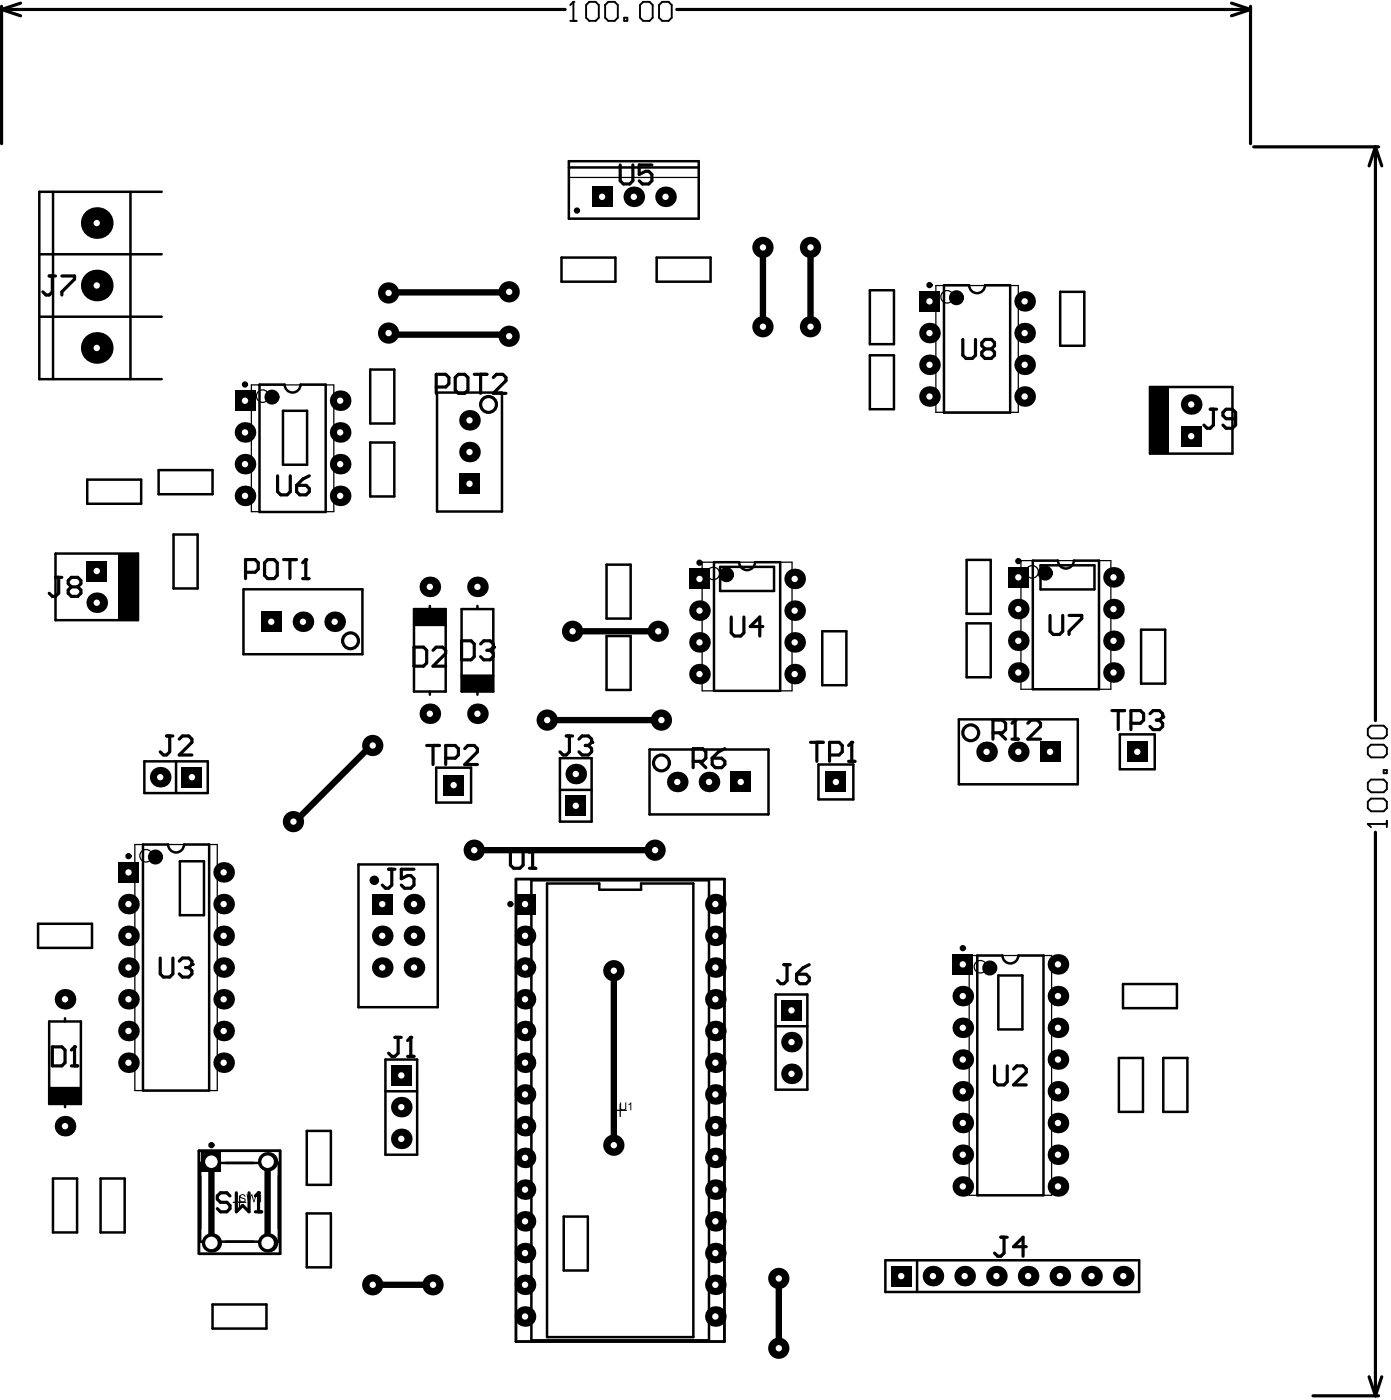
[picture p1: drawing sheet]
<svg xmlns="http://www.w3.org/2000/svg" width="370mm" height="373mm" viewBox="0 0 370 373" stroke-linecap="round" stroke-linejoin="round" font-family="sans-serif">
<g fill="none" stroke="#000" stroke-width=".33">
<path d="M151.5 47.3h34.6M151.5 42.9h34.6v15.3h-34.6zM249.2 76.1h22v33.7h-22zM66.9 102.5h22v33.8h-22zM187 149.7h23.9v34.3h-23.9zM271.9 149.3h23.9v34.3h-23.9zM35.9 224.9h22v65.6h-22zM258.1 254.5h21.9v63.9h-21.9zM163.5 295.7h3.3M165.2 294.1v3.3M63.8 318.6v3.3M62.1 320.2h3.3"/>
<circle cx="252.2" cy="79.1" r="1.66"/>
<circle cx="69.9" cy="105.5" r="1.66"/>
<circle cx="190" cy="152.7" r="1.66"/>
<circle cx="274.9" cy="152.3" r="1.66"/>
<circle cx="38.9" cy="227.9" r="1.66"/>
<circle cx="261.1" cy="257.5" r="1.66"/>
</g>
<path d="M137.4 234.1h55.5v123.2h-55.5zM141.5 234.5h47.3v122.5h-47.3zM53 306.5h21.6v27.5h-21.6zM53.3 309.8h21v20.9h-21z" fill="none" stroke="#000" stroke-width=".66"/>
<g fill="#000">
<path d="M165.2 293.6h.2v1.2a.56 .56 0 0 0 .6 .7 .56 .56 0 0 0 .5-.7v-1.2h.3v1.2a.81 .81 0 0 1-.8 .9 .81 .81 0 0 1-.8-.9zM167.4 294l.7-.4v2.1h-.2v-1.7l-.6 .4zM64 318.2a.88 .88 0 0 1 1.4 .5h-.3a.51 .51 0 0 0-.5-.4 .51 .51 0 0 0-.5 .5l.4 .2a.67 .67 0 0 1 .8 .4 .67 .67 0 0 1-.3 .8 .76 .76 0 0 1-.8 .1 .76 .76 0 0 1-.4-.7h.2a.52 .52 0 0 0 .6 .5 .52 .52 0 0 0 .4-.7l-.5-.2a.58 .58 0 0 1-.6-.3 .58 .58 0 0 1 .1-.7zM65.6 318.1h.3l.4 1.9 .5-1.9h.4l.5 1.9 .4-1.9h.2l-.5 2.1h-.3l-.5-1.8-.5 1.8h-.4zM68.7 318.6l.8-.5v2.1h-.2v-1.7l-.5 .4h-.1z"/>
<circle cx="99.3" cy="198.6" r="2.83"/>
</g>
<g fill="none" stroke="#000" stroke-width="1.7">
<path d="M135.6 77.7l-1.2 .2h-30.8l-.1 .1M203.2 65.9v21.1M215.8 65.9v21.1M103.5 88.7l.4 .4h31.3l.4 .5M152.5 168.1h22.8M99.3 198.6h-.5l-20.2 20.2h-.5M145.7 191.8h30.4M126.3 226.4h48.1M163.5 258.5v46.5M56.3 309.4v21.6M71.3 309.4v21.6M99.3 342.2h16"/>
<path d="M207.4 340.5v18.6"/>
</g>
<circle cx="99.3" cy="198.6" r=".85" fill="#fff"/>
<circle cx="126.3" cy="226.4" r="2.83" fill="#000"/>
<circle cx="126.3" cy="226.4" r=".85" fill="#fff"/>
<circle cx="174.4" cy="226.4" r="2.83" fill="#000"/>
<circle cx="174.4" cy="226.4" r=".85" fill="#fff"/>
<circle cx="103.5" cy="88.7" r="2.83" fill="#000"/>
<circle cx="103.5" cy="88.7" r=".85" fill="#fff"/>
<circle cx="135.6" cy="89.6" r="2.83" fill="#000"/>
<circle cx="135.6" cy="89.6" r=".85" fill="#fff"/>
<circle cx="103.5" cy="78" r="2.83" fill="#000"/>
<circle cx="103.5" cy="78" r=".85" fill="#fff"/>
<circle cx="135.6" cy="77.7" r="2.83" fill="#000"/>
<circle cx="135.6" cy="77.7" r=".85" fill="#fff"/>
<circle cx="163.5" cy="258.5" r="2.83" fill="#000"/>
<circle cx="163.5" cy="258.5" r=".85" fill="#fff"/>
<circle cx="163.5" cy="305" r="2.83" fill="#000"/>
<circle cx="163.5" cy="305" r=".85" fill="#fff"/>
<circle cx="78.1" cy="218.8" r="2.83" fill="#000"/>
<circle cx="78.1" cy="218.8" r=".85" fill="#fff"/>
<circle cx="115.3" cy="342.2" r="2.83" fill="#000"/>
<circle cx="115.3" cy="342.2" r=".85" fill="#fff"/>
<circle cx="99.3" cy="342.2" r="2.83" fill="#000"/>
<circle cx="99.3" cy="342.2" r=".85" fill="#fff"/>
<circle cx="203.2" cy="87" r="2.83" fill="#000"/>
<circle cx="203.2" cy="87" r=".85" fill="#fff"/>
<circle cx="203.2" cy="65.9" r="2.83" fill="#000"/>
<circle cx="203.2" cy="65.9" r=".85" fill="#fff"/>
<circle cx="176.1" cy="191.8" r="2.83" fill="#000"/>
<circle cx="176.1" cy="191.8" r=".85" fill="#fff"/>
<circle cx="145.7" cy="191.8" r="2.83" fill="#000"/>
<circle cx="145.7" cy="191.8" r=".85" fill="#fff"/>
<circle cx="175.3" cy="168.1" r="2.83" fill="#000"/>
<circle cx="175.3" cy="168.1" r=".85" fill="#fff"/>
<circle cx="152.5" cy="168.1" r="2.83" fill="#000"/>
<circle cx="152.5" cy="168.1" r=".85" fill="#fff"/>
<circle cx="215.8" cy="65.9" r="2.83" fill="#000"/>
<circle cx="215.8" cy="65.9" r=".85" fill="#fff"/>
<circle cx="215.8" cy="87" r="2.83" fill="#000"/>
<circle cx="215.8" cy="87" r=".85" fill="#fff"/>
<circle cx="207.4" cy="359.1" r="2.83" fill="#000"/>
<circle cx="207.4" cy="359.1" r=".85" fill="#fff"/>
<circle cx="207.4" cy="340.5" r="2.83" fill="#000"/>
<circle cx="207.4" cy="340.5" r=".85" fill="#fff"/>
<circle cx="247.5" cy="88.7" r="2.74" fill="#000"/>
<circle cx="247.5" cy="88.7" r=".85" fill="#fff"/>
<circle cx="272.9" cy="88.7" r="2.74" fill="#000"/>
<circle cx="272.9" cy="88.7" r=".85" fill="#fff"/>
<circle cx="272.9" cy="80.3" r="2.74" fill="#000"/>
<circle cx="272.9" cy="80.3" r=".85" fill="#fff"/>
<circle cx="272.9" cy="105.6" r="2.74" fill="#000"/>
<circle cx="272.9" cy="105.6" r=".85" fill="#fff"/>
<circle cx="247.5" cy="105.6" r="2.74" fill="#000"/>
<circle cx="247.5" cy="105.6" r=".85" fill="#fff"/>
<circle cx="247.5" cy="97.2" r="2.74" fill="#000"/>
<circle cx="247.5" cy="97.2" r=".85" fill="#fff"/>
<circle cx="272.9" cy="97.2" r="2.74" fill="#000"/>
<circle cx="272.9" cy="97.2" r=".85" fill="#fff"/>
<path d="M244.8 77.5h5.5v5.5h-5.5z" fill-rule="evenodd" fill="#000"/>
<circle cx="247.5" cy="80.3" r=".85" fill="#fff"/>
<circle cx="25.8" cy="92.7" r="4.2" fill="#000"/>
<circle cx="25.8" cy="92.7" r=".85" fill="#fff"/>
<circle cx="25.8" cy="76" r="4.2" fill="#000"/>
<circle cx="25.8" cy="76" r=".85" fill="#fff"/>
<circle cx="65.2" cy="123.6" r="2.74" fill="#000"/>
<circle cx="65.2" cy="123.6" r=".85" fill="#fff"/>
<path d="M62.5 104h5.5v5.5h-5.5z" fill-rule="evenodd" fill="#000"/>
<circle cx="65.2" cy="106.7" r=".85" fill="#fff"/>
<path d="M23 149.3h5.5v5.5h-5.5z" fill-rule="evenodd" fill="#000"/>
<circle cx="25.8" cy="152.1" r=".85" fill="#fff"/>
<circle cx="65.2" cy="132.1" r="2.74" fill="#000"/>
<circle cx="65.2" cy="132.1" r=".85" fill="#fff"/>
<circle cx="65.2" cy="115.2" r="2.74" fill="#000"/>
<circle cx="65.2" cy="115.2" r=".85" fill="#fff"/>
<circle cx="80.7" cy="165.6" r="2.74" fill="#000"/>
<circle cx="80.7" cy="165.6" r=".85" fill="#fff"/>
<circle cx="89.1" cy="165.6" r="2.74" fill="#000"/>
<circle cx="89.1" cy="165.6" r=".85" fill="#fff"/>
<path d="M69.5 162.9h5.5v5.5h-5.5z" fill-rule="evenodd" fill="#000"/>
<circle cx="72.2" cy="165.6" r=".85" fill="#fff"/>
<circle cx="114.5" cy="156.3" r="2.74" fill="#000"/>
<circle cx="114.5" cy="156.3" r=".85" fill="#fff"/>
<circle cx="90.6" cy="115.2" r="2.74" fill="#000"/>
<circle cx="90.6" cy="115.2" r=".85" fill="#fff"/>
<path d="M122.3 126.1h5.5v5.5h-5.5z" fill-rule="evenodd" fill="#000"/>
<circle cx="125" cy="128.8" r=".85" fill="#fff"/>
<circle cx="125" cy="120.4" r="2.74" fill="#000"/>
<circle cx="125" cy="120.4" r=".85" fill="#fff"/>
<circle cx="90.6" cy="132.1" r="2.74" fill="#000"/>
<circle cx="90.6" cy="132.1" r=".85" fill="#fff"/>
<circle cx="125" cy="111.9" r="2.74" fill="#000"/>
<circle cx="125" cy="112" r=".85" fill="#fff"/>
<circle cx="90.6" cy="123.6" r="2.74" fill="#000"/>
<circle cx="90.6" cy="123.6" r=".85" fill="#fff"/>
<path d="M314.5 113.4h5.5v5.5h-5.5z" fill-rule="evenodd" fill="#000"/>
<circle cx="317.2" cy="116.2" r=".85" fill="#fff"/>
<path d="M157.6 49.7h5.5v5.5h-5.5z" fill-rule="evenodd" fill="#000"/>
<circle cx="160.3" cy="52.4" r=".85" fill="#fff"/>
<circle cx="168.8" cy="52.4" r="2.74" fill="#000"/>
<circle cx="168.8" cy="52.4" r=".85" fill="#fff"/>
<circle cx="177.2" cy="52.4" r="2.74" fill="#000"/>
<circle cx="177.2" cy="52.4" r=".85" fill="#fff"/>
<circle cx="296.5" cy="153.8" r="2.74" fill="#000"/>
<circle cx="296.5" cy="153.8" r=".85" fill="#fff"/>
<path d="M268.4 151h5.5v5.5h-5.5z" fill-rule="evenodd" fill="#000"/>
<circle cx="271.2" cy="153.8" r=".85" fill="#fff"/>
<circle cx="262.7" cy="200.2" r="2.74" fill="#000"/>
<circle cx="262.7" cy="200.2" r=".85" fill="#fff"/>
<circle cx="271.2" cy="200.2" r="2.74" fill="#000"/>
<circle cx="271.2" cy="200.2" r=".85" fill="#fff"/>
<path d="M276.9 197.5h5.5v5.5h-5.5z" fill-rule="evenodd" fill="#000"/>
<circle cx="279.6" cy="200.2" r=".85" fill="#fff"/>
<circle cx="211.6" cy="179.5" r="2.74" fill="#000"/>
<circle cx="211.6" cy="179.5" r=".85" fill="#fff"/>
<circle cx="296.5" cy="179.1" r="2.74" fill="#000"/>
<circle cx="296.5" cy="179.1" r=".85" fill="#fff"/>
<circle cx="271.2" cy="179.1" r="2.74" fill="#000"/>
<circle cx="271.2" cy="179.1" r=".85" fill="#fff"/>
<circle cx="211.6" cy="171.1" r="2.74" fill="#000"/>
<circle cx="211.6" cy="171.1" r=".85" fill="#fff"/>
<circle cx="271.2" cy="170.7" r="2.74" fill="#000"/>
<circle cx="271.2" cy="170.7" r=".85" fill="#fff"/>
<circle cx="296.5" cy="170.7" r="2.74" fill="#000"/>
<circle cx="296.5" cy="170.7" r=".85" fill="#fff"/>
<circle cx="211.6" cy="162.6" r="2.74" fill="#000"/>
<circle cx="211.6" cy="162.6" r=".85" fill="#fff"/>
<circle cx="271.2" cy="162.2" r="2.74" fill="#000"/>
<circle cx="271.2" cy="162.2" r=".85" fill="#fff"/>
<circle cx="296.5" cy="162.2" r="2.74" fill="#000"/>
<circle cx="296.5" cy="162.2" r=".85" fill="#fff"/>
<circle cx="211.6" cy="154.2" r="2.74" fill="#000"/>
<circle cx="211.6" cy="154.2" r=".85" fill="#fff"/>
<path d="M150.6 211.9h5.5v5.5h-5.5z" fill-rule="evenodd" fill="#000"/>
<circle cx="153.3" cy="214.6" r=".85" fill="#fff"/>
<circle cx="110.2" cy="257.7" r="2.74" fill="#000"/>
<circle cx="110.2" cy="257.7" r=".85" fill="#fff"/>
<circle cx="127.1" cy="156.3" r="2.74" fill="#000"/>
<circle cx="127.1" cy="156.3" r=".85" fill="#fff"/>
<path d="M183.5 151.5h5.5v5.4h-5.5z" fill-rule="evenodd" fill="#000"/>
<circle cx="186.3" cy="154.2" r=".85" fill="#fff"/>
<circle cx="153.3" cy="206.2" r="2.74" fill="#000"/>
<circle cx="153.3" cy="206.2" r=".85" fill="#fff"/>
<circle cx="180.4" cy="208.3" r="2.74" fill="#000"/>
<circle cx="180.4" cy="208.3" r=".85" fill="#fff"/>
<circle cx="186.3" cy="179.5" r="2.74" fill="#000"/>
<circle cx="186.3" cy="179.5" r=".85" fill="#fff"/>
<circle cx="186.3" cy="171.1" r="2.74" fill="#000"/>
<circle cx="186.3" cy="171.1" r=".85" fill="#fff"/>
<circle cx="186.3" cy="162.6" r="2.74" fill="#000"/>
<circle cx="186.3" cy="162.6" r=".85" fill="#fff"/>
<circle cx="317.2" cy="107.7" r="2.74" fill="#000"/>
<circle cx="317.2" cy="107.7" r=".85" fill="#fff"/>
<circle cx="299.1" cy="339.9" r="2.74" fill="#000"/>
<circle cx="299.1" cy="339.9" r=".85" fill="#fff"/>
<circle cx="290.7" cy="339.9" r="2.74" fill="#000"/>
<circle cx="290.7" cy="339.9" r=".85" fill="#fff"/>
<circle cx="282.2" cy="339.9" r="2.74" fill="#000"/>
<circle cx="282.2" cy="339.9" r=".85" fill="#fff"/>
<path d="M300.1 197.5h5.5v5.5h-5.5z" fill-rule="evenodd" fill="#000"/>
<circle cx="302.9" cy="200.2" r=".85" fill="#fff"/>
<circle cx="101.8" cy="257.7" r="2.74" fill="#000"/>
<circle cx="101.8" cy="257.7" r=".85" fill="#fff"/>
<circle cx="188.8" cy="208.3" r="2.74" fill="#000"/>
<circle cx="188.8" cy="208.3" r=".85" fill="#fff"/>
<path d="M219.9 205.5h5.4v5.5h-5.4z" fill-rule="evenodd" fill="#000"/>
<circle cx="222.6" cy="208.3" r=".85" fill="#fff"/>
<circle cx="281.7" cy="256.9" r="2.74" fill="#000"/>
<circle cx="281.7" cy="256.9" r=".85" fill="#fff"/>
<path d="M253.6 254.1h5.5v5.5h-5.5z" fill-rule="evenodd" fill="#000"/>
<circle cx="256.4" cy="256.9" r=".85" fill="#fff"/>
<path d="M194.5 205.5h5.5v5.5h-5.5z" fill-rule="evenodd" fill="#000"/>
<circle cx="197.3" cy="208.3" r=".85" fill="#fff"/>
<circle cx="90.6" cy="106.7" r="2.74" fill="#000"/>
<circle cx="90.6" cy="106.7" r=".85" fill="#fff"/>
<circle cx="25.8" cy="59.4" r="4.2" fill="#000"/>
<circle cx="25.8" cy="59.4" r=".85" fill="#fff"/>
<circle cx="25.8" cy="160.5" r="2.74" fill="#000"/>
<circle cx="25.8" cy="160.5" r=".85" fill="#fff"/>
<circle cx="190.5" cy="350.6" r="2.74" fill="#000"/>
<circle cx="190.5" cy="350.6" r=".85" fill="#fff"/>
<circle cx="273.8" cy="339.9" r="2.74" fill="#000"/>
<circle cx="273.8" cy="339.9" r=".85" fill="#fff"/>
<circle cx="281.7" cy="307.6" r="2.74" fill="#000"/>
<circle cx="281.7" cy="307.6" r=".85" fill="#fff"/>
<circle cx="248.4" cy="339.9" r="2.74" fill="#000"/>
<circle cx="248.4" cy="339.9" r=".85" fill="#fff"/>
<circle cx="256.4" cy="316" r="2.74" fill="#000"/>
<circle cx="256.4" cy="316" r=".85" fill="#fff"/>
<circle cx="256.9" cy="339.9" r="2.74" fill="#000"/>
<circle cx="256.9" cy="339.9" r=".85" fill="#fff"/>
<circle cx="265.3" cy="339.9" r="2.74" fill="#000"/>
<circle cx="265.3" cy="339.9" r=".85" fill="#fff"/>
<circle cx="281.7" cy="316" r="2.74" fill="#000"/>
<circle cx="281.7" cy="316" r=".85" fill="#fff"/>
<circle cx="256.4" cy="307.6" r="2.74" fill="#000"/>
<circle cx="256.4" cy="307.6" r=".85" fill="#fff"/>
<circle cx="190.5" cy="325.3" r="2.74" fill="#000"/>
<circle cx="190.5" cy="325.3" r=".85" fill="#fff"/>
<path d="M237.2 337.1h5.5v5.5h-5.5z" fill-rule="evenodd" fill="#000"/>
<circle cx="240" cy="339.9" r=".85" fill="#fff"/>
<circle cx="17.3" cy="266.2" r="2.74" fill="#000"/>
<circle cx="17.3" cy="266.2" r=".85" fill="#fff"/>
<circle cx="59.6" cy="283.1" r="2.74" fill="#000"/>
<circle cx="59.6" cy="283.1" r=".85" fill="#fff"/>
<circle cx="34.2" cy="257.7" r="2.74" fill="#000"/>
<circle cx="34.2" cy="257.7" r=".85" fill="#fff"/>
<circle cx="34.2" cy="266.2" r="2.74" fill="#000"/>
<circle cx="34.2" cy="266.2" r=".85" fill="#fff"/>
<circle cx="34.2" cy="274.6" r="2.74" fill="#000"/>
<circle cx="34.2" cy="274.6" r=".85" fill="#fff"/>
<circle cx="34.2" cy="283.1" r="2.74" fill="#000"/>
<circle cx="34.2" cy="283.1" r=".85" fill="#fff"/>
<circle cx="59.6" cy="274.6" r="2.74" fill="#000"/>
<circle cx="59.6" cy="274.6" r=".85" fill="#fff"/>
<circle cx="17.3" cy="300" r="2.74" fill="#000"/>
<circle cx="17.3" cy="300" r=".85" fill="#fff"/>
<circle cx="59.6" cy="266.2" r="2.74" fill="#000"/>
<circle cx="59.6" cy="266.2" r=".85" fill="#fff"/>
<circle cx="59.6" cy="257.7" r="2.74" fill="#000"/>
<circle cx="59.6" cy="257.7" r=".85" fill="#fff"/>
<circle cx="56.3" cy="331" r="2.57" fill="#000"/>
<circle cx="56.3" cy="331" r="1.66" fill="#fff"/>
<circle cx="71.3" cy="309.4" r="2.57" fill="#000"/>
<circle cx="71.3" cy="309.4" r="1.66" fill="#fff"/>
<circle cx="71.3" cy="331" r="2.57" fill="#000"/>
<circle cx="71.3" cy="331" r="1.66" fill="#fff"/>
<path d="M53.7 306.8h5.2v5.2h-5.2z" fill-rule="evenodd" fill="#000"/>
<circle cx="56.3" cy="309.4" r="1.66" fill="#fff"/>
<circle cx="106.9" cy="303.3" r="2.74" fill="#000"/>
<circle cx="106.9" cy="303.3" r=".85" fill="#fff"/>
<path d="M104.1 283.7h5.5v5.5h-5.5z" fill-rule="evenodd" fill="#000"/>
<circle cx="106.9" cy="286.4" r=".85" fill="#fff"/>
<circle cx="139.8" cy="257.7" r="2.74" fill="#000"/>
<circle cx="139.8" cy="257.7" r=".85" fill="#fff"/>
<circle cx="139.8" cy="333.8" r="2.74" fill="#000"/>
<circle cx="139.8" cy="333.8" r=".85" fill="#fff"/>
<circle cx="139.8" cy="266.2" r="2.74" fill="#000"/>
<circle cx="139.8" cy="266.2" r=".85" fill="#fff"/>
<circle cx="139.8" cy="316.9" r="2.74" fill="#000"/>
<circle cx="139.8" cy="316.9" r=".85" fill="#fff"/>
<circle cx="139.8" cy="308.4" r="2.74" fill="#000"/>
<circle cx="139.8" cy="308.4" r=".85" fill="#fff"/>
<circle cx="139.8" cy="300" r="2.74" fill="#000"/>
<circle cx="139.8" cy="300" r=".85" fill="#fff"/>
<circle cx="139.8" cy="291.5" r="2.74" fill="#000"/>
<circle cx="139.8" cy="291.5" r=".85" fill="#fff"/>
<circle cx="139.8" cy="283.1" r="2.74" fill="#000"/>
<circle cx="139.8" cy="283.1" r=".85" fill="#fff"/>
<circle cx="139.8" cy="325.3" r="2.74" fill="#000"/>
<circle cx="139.8" cy="325.3" r=".85" fill="#fff"/>
<circle cx="139.8" cy="274.6" r="2.74" fill="#000"/>
<circle cx="139.8" cy="274.6" r=".85" fill="#fff"/>
<circle cx="139.8" cy="350.6" r="2.74" fill="#000"/>
<circle cx="139.8" cy="350.6" r=".85" fill="#fff"/>
<circle cx="139.8" cy="342.2" r="2.74" fill="#000"/>
<circle cx="139.8" cy="342.2" r=".85" fill="#fff"/>
<circle cx="106.9" cy="294.9" r="2.74" fill="#000"/>
<circle cx="106.9" cy="294.9" r=".85" fill="#fff"/>
<circle cx="110.2" cy="249.3" r="2.74" fill="#000"/>
<circle cx="110.2" cy="249.3" r=".85" fill="#fff"/>
<circle cx="110.2" cy="240.8" r="2.74" fill="#000"/>
<circle cx="110.2" cy="240.8" r=".85" fill="#fff"/>
<circle cx="114.5" cy="190.1" r="2.74" fill="#000"/>
<circle cx="114.5" cy="190.1" r=".85" fill="#fff"/>
<circle cx="139.8" cy="249.3" r="2.74" fill="#000"/>
<circle cx="139.8" cy="249.3" r=".85" fill="#fff"/>
<circle cx="101.8" cy="249.3" r="2.74" fill="#000"/>
<circle cx="101.8" cy="249.3" r=".85" fill="#fff"/>
<path d="M137.1 238.1h5.5v5.5h-5.5z" fill-rule="evenodd" fill="#000"/>
<circle cx="139.8" cy="240.8" r=".85" fill="#fff"/>
<path d="M99 238.1h5.5v5.5h-5.5z" fill-rule="evenodd" fill="#000"/>
<circle cx="101.8" cy="240.8" r=".85" fill="#fff"/>
<path d="M118.1 206.4h5.4v5.5h-5.4z" fill-rule="evenodd" fill="#000"/>
<circle cx="120.8" cy="209.1" r=".85" fill="#fff"/>
<circle cx="127.1" cy="190.1" r="2.74" fill="#000"/>
<circle cx="127.1" cy="190.1" r=".85" fill="#fff"/>
<circle cx="190.5" cy="342.2" r="2.74" fill="#000"/>
<circle cx="190.5" cy="342.2" r=".85" fill="#fff"/>
<circle cx="190.5" cy="316.9" r="2.74" fill="#000"/>
<circle cx="190.5" cy="316.9" r=".85" fill="#fff"/>
<circle cx="190.5" cy="300" r="2.74" fill="#000"/>
<circle cx="190.5" cy="300" r=".85" fill="#fff"/>
<circle cx="190.5" cy="274.6" r="2.74" fill="#000"/>
<circle cx="190.5" cy="274.6" r=".85" fill="#fff"/>
<circle cx="190.5" cy="308.4" r="2.74" fill="#000"/>
<circle cx="190.5" cy="308.4" r=".85" fill="#fff"/>
<circle cx="190.5" cy="333.8" r="2.74" fill="#000"/>
<circle cx="190.5" cy="333.8" r=".85" fill="#fff"/>
<circle cx="190.5" cy="240.8" r="2.74" fill="#000"/>
<circle cx="190.5" cy="240.8" r=".85" fill="#fff"/>
<circle cx="190.5" cy="249.3" r="2.74" fill="#000"/>
<circle cx="190.5" cy="249.3" r=".85" fill="#fff"/>
<circle cx="190.5" cy="257.7" r="2.74" fill="#000"/>
<circle cx="190.5" cy="257.7" r=".85" fill="#fff"/>
<circle cx="190.5" cy="266.2" r="2.74" fill="#000"/>
<circle cx="190.5" cy="266.2" r=".85" fill="#fff"/>
<circle cx="190.5" cy="283.1" r="2.74" fill="#000"/>
<circle cx="190.5" cy="283.1" r=".85" fill="#fff"/>
<circle cx="190.5" cy="291.5" r="2.74" fill="#000"/>
<circle cx="190.5" cy="291.5" r=".85" fill="#fff"/>
<circle cx="256.4" cy="299.1" r="2.74" fill="#000"/>
<circle cx="256.4" cy="299.1" r=".85" fill="#fff"/>
<circle cx="281.7" cy="299.1" r="2.74" fill="#000"/>
<circle cx="281.7" cy="299.1" r=".85" fill="#fff"/>
<circle cx="256.4" cy="290.7" r="2.74" fill="#000"/>
<circle cx="256.4" cy="290.7" r=".85" fill="#fff"/>
<circle cx="281.7" cy="290.7" r="2.74" fill="#000"/>
<circle cx="281.7" cy="290.7" r=".85" fill="#fff"/>
<circle cx="210.8" cy="286" r="2.74" fill="#000"/>
<circle cx="210.8" cy="286" r=".85" fill="#fff"/>
<circle cx="256.4" cy="282.2" r="2.74" fill="#000"/>
<circle cx="256.4" cy="282.2" r=".85" fill="#fff"/>
<circle cx="281.7" cy="282.2" r="2.74" fill="#000"/>
<circle cx="281.7" cy="282.2" r=".85" fill="#fff"/>
<circle cx="210.8" cy="277.6" r="2.74" fill="#000"/>
<circle cx="210.8" cy="277.6" r=".85" fill="#fff"/>
<circle cx="281.7" cy="273.8" r="2.74" fill="#000"/>
<circle cx="281.7" cy="273.8" r=".85" fill="#fff"/>
<circle cx="256.4" cy="273.8" r="2.74" fill="#000"/>
<circle cx="256.4" cy="273.8" r=".85" fill="#fff"/>
<path d="M208 266.4h5.5v5.5h-5.5z" fill-rule="evenodd" fill="#000"/>
<circle cx="210.8" cy="269.1" r=".85" fill="#fff"/>
<circle cx="256.4" cy="265.3" r="2.74" fill="#000"/>
<circle cx="256.4" cy="265.3" r=".85" fill="#fff"/>
<circle cx="281.7" cy="265.3" r="2.74" fill="#000"/>
<circle cx="281.7" cy="265.3" r=".85" fill="#fff"/>
<circle cx="34.2" cy="249.3" r="2.74" fill="#000"/>
<circle cx="34.2" cy="249.3" r=".85" fill="#fff"/>
<path d="M31.5 229.6h5.5v5.5h-5.5z" fill-rule="evenodd" fill="#000"/>
<circle cx="34.2" cy="232.4" r=".85" fill="#fff"/>
<circle cx="34.2" cy="240.8" r="2.74" fill="#000"/>
<circle cx="34.2" cy="240.8" r=".85" fill="#fff"/>
<circle cx="59.6" cy="249.3" r="2.74" fill="#000"/>
<circle cx="59.6" cy="249.3" r=".85" fill="#fff"/>
<circle cx="42.7" cy="207" r="2.74" fill="#000"/>
<circle cx="42.7" cy="207" r=".85" fill="#fff"/>
<circle cx="59.6" cy="240.8" r="2.74" fill="#000"/>
<circle cx="59.6" cy="240.8" r=".85" fill="#fff"/>
<circle cx="59.6" cy="232.4" r="2.74" fill="#000"/>
<circle cx="59.6" cy="232.4" r=".85" fill="#fff"/>
<path d="M48.4 204.3h5.5v5.5h-5.5z" fill-rule="evenodd" fill="#000"/>
<circle cx="51.1" cy="207" r=".85" fill="#fff"/>
<g fill="none" stroke="#000" stroke-width=".66">
<path d="M14.1 51.1v49.9M34.7 51.1v49.9M43.1 51.1h-32.6v49.9h32.6M151.5 42.9h34.6v15.3h-34.6zM151.5 44.6h34.6M10.5 67.7h32.6M149.5 68.6h14.4v6.4h-14.4zM174.9 68.6h14.3v6.4h-14.3zM231.6 77.3h6.5v14.4h-6.5zM251.4 76h6.7a2.11 2.11 0 0 0 2.1 2.1 2.11 2.11 0 0 0 2.1-2.1h6.7v33.9h-17.6zM282.3 77.7h6.4v14.4h-6.4zM10.5 84.4h32.6"/>
<path d="M98.6 98.4h6.4v14.4h-6.4zM231.6 94.6h6.5v14.4h-6.5zM69.1 102.4h6.7a2.11 2.11 0 0 0 2.1 2.1 2.11 2.11 0 0 0 2.1-2.1h6.7v34h-17.6zM75.4 109.4h6.4v14.4h-6.4zM98.6 117.9h6.4v14.3h-6.4zM116.4 104.6h17.3v31.6h-17.3zM306.2 103.1h22v17.7h-22zM23.2 127.8h14.4v6.4h-14.4zM42.2 125.2h14.4v6.4h-14.4zM14.8 147.4h21.9v17.8h-21.9zM46.2 142.4h6.4v14.3h-6.4zM64.8 157h31.7v17.3h-31.7z"/>
<path d="M161.5 150.4h6.4v14.4h-6.4zM190.1 149.7h6.7a2.11 2.11 0 0 0 2.1 2.2 2.11 2.11 0 0 0 2.2-2.2h6.7v34.3h-17.7zM191.8 151h14.3v6.4h-14.3zM257.4 149.1h6.4v14.4h-6.4zM275 149.3h6.7a2.11 2.11 0 0 0 2.1 2.1 2.11 2.11 0 0 0 2.2-2.1h6.7v34.3h-17.7zM277.1 150.6h14.3v6.4h-14.3zM110.2 162.2h8.5v22h-8.5zM110.2 166.4h8.5M114.5 161.4v.8M122.9 162.2h8.5v22h-8.5zM122.9 180h8.5M127.1 161.4v.8"/>
<path d="M161.5 169.4h6.4v14.4h-6.4zM219 168.1h6.4v14.4h-6.4zM257.4 166h6.4v14.4h-6.4zM303.9 167.7h6.4v14.4h-6.4zM114.5 184.2v.8M127.1 184.2v.8M173 199.6h31.6v17.3h-31.6zM255.3 191.6h31.7v17.3h-31.7zM298.2 195.6h9.3v9.3h-9.3zM38.4 202.8h16.9v8.4h-16.9zM46.9 202.8v8.4M116.2 204.5h9.2v9.3h-9.2z"/>
<path d="M149.1 210.4h8.5M149.1 201.9h8.5v16.9h-8.5zM218 203.6h9.2v9.3h-9.2zM38.1 224.9h6.7a2.11 2.11 0 0 0 2.1 2.1 2.11 2.11 0 0 0 2.1-2.1h6.7v65.6h-17.6zM47.9 229.4h6.4v14.4h-6.4zM95.5 230.2h21.1v38.1h-21.1zM145.7 235.3h13.9v1.7h11.1v-1.7h13.9v120.8h-38.9zM10.1 246h14.4v6.5h-14.4zM260.2 254.5h6.7a2.11 2.11 0 0 0 2.2 2.1 2.11 2.11 0 0 0 2.1-2.1h6.7v63.9h-17.7zM265.9 259.8h6.4v14.4h-6.4zM13.1 272.1h8.4v21.9h-8.4zM17.3 271.2v.9"/>
<path d="M206.5 264.9h8.5v25.3h-8.5zM206.5 273.3h8.5M299 262.1h14.4v6.4h-14.4zM13.1 289.8h8.4M17.3 294v.9M102.6 282.2h8.5v25.4h-8.5zM102.6 290.7h8.5M298 281.8h6.4v14.3h-6.4zM309.8 281.8h6.4v14.3h-6.4zM14.1 313.9h6.4v14.4h-6.4zM26.8 313.9h6.4v14.4h-6.4zM53.3 313.2v14"/>
<path d="M60.1 309.8h7.3M74.3 313.2v14M81.7 301.2h6.4v14.4h-6.4zM60.1 330.7h7.3M81.7 323.2h6.4v14.4h-6.4zM150.1 324h6.4v14.4h-6.4zM235.8 335.7h67.5v8.4h-67.5zM244.2 335.7v8.4M56.6 347.4h14.4v6.5h-14.4z"/>
</g>
<g fill="none" stroke="#000" stroke-width=".84">
<path d="M.4 2.5l5.1 1.7M.4 2.5h150.1M.4 1.7v36.6M5.5 .8l-5.1 1.7M180.2 2.5h152.8M327.9 .8l5.1 1.7M333 2.5l-5.1 1.7M333 1.7v36.6M333.9 39.1h33.2M366.3 39.1l1.7 5.1M366.3 39.1l-1.7 5.1M366.3 39.1v152.8"/>
<path d="M165.2 43.9v4.3l.8 .8h1.7l.8-.8v-4.3M173.6 43.9h-3.4v2.6l1.7-.9h.9l.8 .9v1.7l-.8 .8h-1.7l-.9-.8M13.1 73.5h1.7M13.9 73.5v4.2l-.8 .9h-.8l-.9-.9M16.5 73.5h3.4v.9l-3.4 3.3v.9M122.1 99.7h1.7l.8 .8v3.4l-.8 .9h-1.7l-.9-.9v-3.4zM126.3 99.7h3.4M128 99.7v5.1M256.4 90.4v4.2l.8 .9h1.7l.9-.9v-4.2M262.3 92.9l-.8 .9v.8l.8 .9h1.7l.8-.9v-.8l-.8-.9M262.3 92.9l-.8-.8v-.9l.8-.8h1.7l.8 .8v.9l-.8 .8M262.3 92.9h1.7"/>
<path d="M116.2 103.1h2.5l.8-.9v-1.7l-.8-.8h-2.5v5.1M131.4 100.5l.8-.8h1.7l.8 .8v.9l-3.3 3.4h3.3M322.3 109h1.7M323.1 109v4.2l-.8 .9h-.9l-.8-.9M329 111.5h-2.5l-.8-.8v-.9l.8-.8h1.7l.8 .8v3.4l-.8 .9h-1.7l-.8-.9M73.9 126.7v4.3l.9 .8h1.7l.8-.8v-4.3M79 129.3h2.5l.9 .8v.9l-.9 .8h-1.7l-.8-.8zM82.4 126.7l-1.7 .9-1.7 1.7M14.8 153.8h1.7M15.6 153.8v4.2l-.8 .8h-.9l-.8-.8M19 156.3l-.8-.8v-.9l.8-.8h1.7l.8 .8v.9l-.8 .8M19 156.3l-.8 .9v.8l.8 .8h1.7l.8-.8v-.8l-.8-.9"/>
<path d="M19 156.3h1.7M65.4 152.4h2.5l.9-.8v-1.7l-.9-.9h-2.5v5.1M71.3 149h1.7l.8 .9v3.4l-.8 .8h-1.7l-.8-.8v-3.4zM75.5 149h3.4M77.2 149v5.1M80.6 154.1h1.7M80.6 149.9l.8-.9v5.1M110.2 172.4h2.6l.8 .8v3.4l-.8 .8h-2.6zM115.3 173.2l.9-.8h1.6l.9 .8v.9l-3.4 3.3h3.4M122.9 170.7h2.5l.9 .8v3.4l-.9 .8h-2.5zM128 171.5l.8-.8h1.7l.9 .8v.9l-.9 .8M129.7 173.2h.8"/>
<path d="M130.5 173.2l.9 .9v.8l-.9 .8h-1.7l-.8-.8M194.7 164.3v4.3l.9 .8h1.7l.8-.8v-4.3M203.2 166.9h-3.4l2.5-2.6v5.1M279.6 163.9v4.2l.9 .9h1.7l.8-.9v-4.2M284.7 163.9h3.4v.9l-3.4 3.3v.9M44.4 196h1.6M45.2 196v4.2l-.8 .9h-.9l-.8-.9M47.7 196.9l.9-.9h1.7l.8 .9v.8l-3.4 3.4h3.4M113.6 198.6h3.4M115.3 198.6v5M123.8 199.4l.8-.8h1.7l.8 .8v.8l-3.3 3.4h3.3M150.8 196h1.7"/>
<path d="M151.6 196v4.2l-.8 .9h-.9l-.8-.9M154.2 196.9l.8-.9h1.7l.8 .9v.8l-.8 .9M155.9 198.6h.8M156.7 198.6l.8 .8v.8l-.8 .9h-1.7l-.8-.9M193 199.4l-1.7 .8-1.6 1.7M215.8 197.7h3.4M217.5 197.7v5.1M226 198.6l.8-.9v5.1M264.4 195.2h2.6l.8-.9v-1.7l-.8-.8h-2.6v5.1M266.1 195.2l1.7 1.7M269.5 192.6l.8-.8v5.1M269.5 196.9h1.7"/>
<path d="M273.7 192.6l.8-.8h1.7l.9 .8v.9l-3.4 3.4h3.4M296.1 189.3h3.4M297.8 189.3v5M301.2 192.6h2.5l.8-.8v-1.7l-.8-.8h-2.5v5M306.2 190.1l.9-.8h1.7l.8 .8v.9l-.8 .8M307.9 191.8h.9M308.8 191.8l.8 .8v.9l-.8 .8h-1.7l-.9-.8M118.7 201.9h2.5l.9-.8v-1.7l-.9-.8h-2.5v5M184.6 202.8h2.5l.9-.9v-1.7l-.9-.8h-2.5v5.1M186.3 202.8l1.7 1.7M189.7 201.9h2.5l.8 .9v.8l-.8 .9h-1.7l-.8-.9zM220.9 201.1h2.5l.9-.9v-1.6l-.9-.9h-2.5v5.1"/>
<path d="M226 202.8h1.7M103.5 231.5h1.7M104.3 231.5v4.2l-.8 .9h-.9l-.8-.9M110.2 231.5h-3.3v2.5l1.7-.8h.8l.8 .8v1.7l-.8 .9h-1.7l-.8-.9M135.9 226.2v4.2l.9 .9h1.7l.8-.9v-4.2M141 231.3h1.7M141 227l.8-.8v5.1M366.3 221.7v150.1M42.7 255.2v4.2l.8 .8h1.7l.8-.8v-4.2M47.7 256l.9-.8h1.7l.8 .8v.9l-.8 .8M49.4 257.7h.9M50.3 257.7l.8 .8v.9l-.8 .8h-1.7l-.9-.8"/>
<path d="M208.7 256.9h1.7M209.6 256.9v4.3l-.9 .8h-.8l-.8-.8M212.1 259.5h2.6l.8 .8v.9l-.8 .8h-1.7l-.9-.8zM215.5 256.9l-1.7 .9-1.7 1.7M13.9 278.8h2.6l.8 .9v3.4l-.8 .8h-2.6zM19 279.7l.9-.9v5.1M105.2 276.3h1.7M106 276.3v4.2l-.8 .9h-.9l-.8-.9M108.6 277.1l.8-.8v5.1M19 283.9h1.7M108.6 281.4h1.6M264.8 283.9v4.2l.9 .9h1.7l.8-.9v-4.2"/>
<path d="M269.9 284.7l.8-.8h1.7l.9 .8v.9l-3.4 3.4h3.4M61.2 318.5l-.8-.8h-1.7l-.8 .8v.9l.8 .8h1.7l.8 .9v.8l-.8 .9h-1.7l-.8-.9M62.9 317.7v5.1l1.7-1.7 1.7 1.7v-5.1M68 318.5l.8-.8v5.1M68 322.8h1.7M266.5 329.5h1.7M267.4 329.5v4.2l-.9 .9h-.8l-.9-.9M273.3 332.1h-3.4l2.5-2.6v5.1M349.6 371.8h17.5M364.6 366.7l1.7 5.1M368 366.7l-1.7 5.1"/>
<circle cx="130.1" cy="107.7" r="2.11"/>
<circle cx="93.3" cy="170.7" r="2.11"/>
<circle cx="258.5" cy="195.2" r="2.11"/>
<circle cx="176.1" cy="203.2" r="2.11"/>
<circle cx="99.7" cy="234.5" r=".84"/>
<circle cx="99.7" cy="234.2" r=".42"/>
</g>
<g fill="#000">
<path d="M306.2 103.1h5.1v17.7h-5.1z" fill-rule="evenodd"/>
<path d="M31.7 147.4h5v17.8h-5z" fill-rule="evenodd"/>
<path d="M110.2 162.2h8.5v4.2h-8.5z" fill-rule="evenodd"/>
<path d="M122.9 180h8.5v4.2h-8.5z" fill-rule="evenodd"/>
<path d="M13.1 289.8h8.4v4.2h-8.4z" fill-rule="evenodd"/>
</g>
<g fill="#000">
<circle cx="152.7" cy=".5" r=".25"/>
<circle cx="81.4" cy="149" r=".42"/>
<circle cx="131.4" cy="172.4" r=".42"/>
<circle cx="157.5" cy="197.7" r=".42"/>
<circle cx="226.8" cy="197.7" r=".42"/>
<circle cx="270.3" cy="191.8" r=".42"/>
<circle cx="309.6" cy="191" r=".42"/>
<circle cx="364.2" cy="219.5" r=".25"/>
<circle cx="141.8" cy="226.2" r=".42"/>
<circle cx="51.1" cy="256.9" r=".42"/>
<circle cx="19.9" cy="278.8" r=".42"/>
<circle cx="109.4" cy="276.3" r=".42"/>
<circle cx="68.8" cy="317.7" r=".42"/>
</g>
<g fill="none" stroke="#000" stroke-width=".51">
<path d="M151.9 5.6h1.6M151.9 1.3l.8-.8v5.1M156.9 .5h1.7l.9 .8v3.4l-.9 .9h-1.7l-.8-.9v-3.4zM162 .5h1.7l.8 .8v3.4l-.8 .9h-1.7l-.9-.9v-3.4zM166.2 4.7h.9v.9h-.9zM171.3 .5h1.7l.8 .8v3.4l-.8 .9h-1.7l-.9-.9v-3.4zM176.3 .5h1.7l.9 .8v3.4l-.9 .9h-1.7l-.8-.9v-3.4zM364.2 194.1l.9-.8h3.4l.8 .8v1.7l-.8 .9h-3.4l-.9-.9zM364.2 199.2l.9-.9h3.4l.8 .9v1.7l-.8 .8h-3.4l-.9-.8zM365.1 207.6h3.4l.8 .9v1.7l-.8 .8h-3.4l-.9-.8v-1.7zM365.1 212.7h3.4l.8 .9v1.6l-.8 .9h-3.4l-.9-.9v-1.6zM368.5 205.1h.8v.9h-.8z"/>
<path d="M369.3 218.6v1.7M369.3 219.5h-5.1l.9 .8"/>
</g>
<g fill="none" stroke="#000" stroke-width="2">
<circle cx="254.7" cy="79.3" r="1"/>
<circle cx="72.4" cy="105.8" r="1"/>
<circle cx="193.5" cy="153.1" r="1"/>
<circle cx="278.4" cy="152.6" r="1"/>
<circle cx="41.4" cy="228.3" r="1"/>
<circle cx="263.6" cy="257.8" r="1"/>
</g>
<g fill="none" stroke="#000" stroke-width=".83">
<circle cx="153.6" cy="56.1" r=".42"/>
<circle cx="247.5" cy="75.9" r=".42"/>
<circle cx="65.2" cy="102.4" r=".42"/>
<circle cx="186.3" cy="149.9" r=".42"/>
<circle cx="271.2" cy="149.5" r=".42"/>
<circle cx="34.2" cy="228" r=".42"/>
<circle cx="135.9" cy="240.8" r=".42"/>
<circle cx="256.4" cy="252.5" r=".42"/>
<circle cx="56.3" cy="305" r=".42"/>
</g>
</svg>
